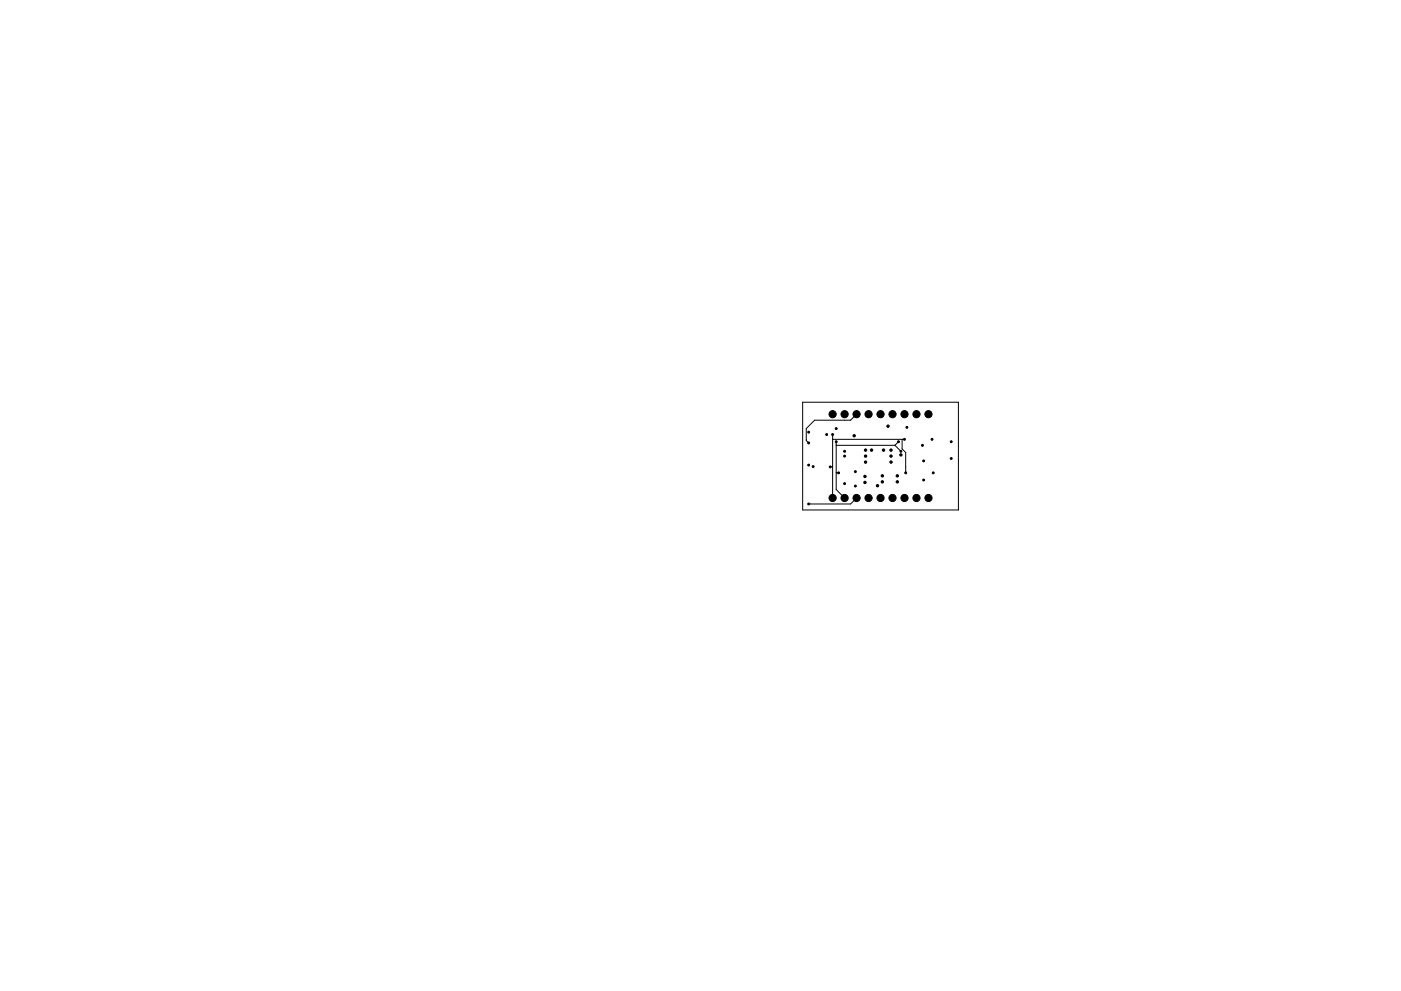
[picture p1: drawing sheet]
<svg xmlns="http://www.w3.org/2000/svg" width="297mm" height="210mm" viewBox="0 0 297 210" stroke-linecap="round" stroke-linejoin="round" font-family="sans-serif">
<path d="M170.2 85.3h33v22.9h-33zM176 99.1h.5M176.5 93.2h15.3M176.5 92.2v13.5M177.3 94.5h12.4M177.3 93.7v10.2l1.8 1.8M181.6 87.9l-1.3 1.2h-7.6l-1.8 1.8v2.6l.5 .5M189.7 94.5l1.3 1.3M190.5 93.7l-.8 .8M191.3 93.2v2l.7 .8v4.3M177.3 100.3h.5M181.6 105.7l-1.3 1.2h-8.9" fill="none" stroke="#000" stroke-width=".21"/>
<g fill="#000" stroke="#000" stroke-width=".21">
<circle cx="171.4" cy="91.7" r=".2"/>
<circle cx="171.4" cy="98.7" r=".2"/>
<circle cx="171.4" cy="94" r=".2"/>
<circle cx="172.4" cy="99" r=".2"/>
<circle cx="175.3" cy="92.2" r=".2"/>
<circle cx="176" cy="99.1" r=".2"/>
<circle cx="176.5" cy="87.9" r=".76"/>
<circle cx="176.5" cy="92.2" r=".2"/>
<circle cx="177.3" cy="93.7" r=".2"/>
<circle cx="177.3" cy="90.9" r=".2"/>
<circle cx="179.1" cy="87.9" r=".76"/>
<circle cx="179.1" cy="95.8" r=".2"/>
<circle cx="179.1" cy="96.8" r=".2"/>
<circle cx="181.1" cy="92.5" r=".25"/>
<circle cx="181.6" cy="87.9" r=".76"/>
<circle cx="183.5" cy="98" r=".25"/>
<circle cx="183.5" cy="95.5" r=".25"/>
<circle cx="183.5" cy="96.8" r=".25"/>
<circle cx="184.1" cy="87.9" r=".76"/>
<circle cx="184.8" cy="95.5" r=".25"/>
<circle cx="186.7" cy="87.9" r=".76"/>
<circle cx="187.3" cy="95.5" r=".25"/>
<circle cx="188.3" cy="90.4" r=".25"/>
<circle cx="188.9" cy="96.8" r=".25"/>
<circle cx="188.9" cy="98" r=".25"/>
<circle cx="188.9" cy="95.5" r=".25"/>
<circle cx="189.2" cy="87.9" r=".76"/>
<circle cx="190.5" cy="93.7" r=".2"/>
<circle cx="191" cy="95.8" r=".2"/>
<circle cx="191" cy="96.5" r=".25"/>
<circle cx="191.8" cy="87.9" r=".76"/>
<circle cx="191.8" cy="93.2" r=".2"/>
<circle cx="192.3" cy="90.7" r=".2"/>
<circle cx="194.3" cy="87.9" r=".76"/>
<circle cx="195.6" cy="94.5" r=".2"/>
<circle cx="195.8" cy="97.8" r=".2"/>
<circle cx="196.8" cy="87.9" r=".76"/>
<circle cx="197.6" cy="93.2" r=".2"/>
<circle cx="201.7" cy="97.3" r=".2"/>
<circle cx="201.7" cy="93.7" r=".2"/>
<circle cx="171.4" cy="106.9" r=".2"/>
<circle cx="176.5" cy="105.7" r=".76"/>
<circle cx="177.8" cy="100.3" r=".2"/>
<circle cx="179.1" cy="105.7" r=".76"/>
<circle cx="179.1" cy="102.6" r=".2"/>
<circle cx="181.4" cy="103.1" r=".2"/>
<circle cx="181.4" cy="100.1" r=".2"/>
<circle cx="181.6" cy="105.7" r=".76"/>
<circle cx="183.4" cy="102.4" r=".25"/>
<circle cx="183.4" cy="101.1" r=".25"/>
<circle cx="184.1" cy="105.7" r=".76"/>
<circle cx="186.1" cy="103.1" r=".25"/>
<circle cx="186.7" cy="105.7" r=".76"/>
<circle cx="187.1" cy="102.2" r=".25"/>
<circle cx="187.1" cy="101" r=".25"/>
<circle cx="189.2" cy="105.7" r=".76"/>
<circle cx="190.2" cy="101" r=".25"/>
<circle cx="190.2" cy="102.2" r=".25"/>
<circle cx="191.8" cy="105.7" r=".76"/>
<circle cx="192" cy="100.3" r=".2"/>
<circle cx="194.3" cy="105.7" r=".76"/>
<circle cx="195.8" cy="101.8" r=".2"/>
<circle cx="196.8" cy="105.7" r=".76"/>
<circle cx="197.9" cy="100.3" r=".2"/>
</g>
</svg>
